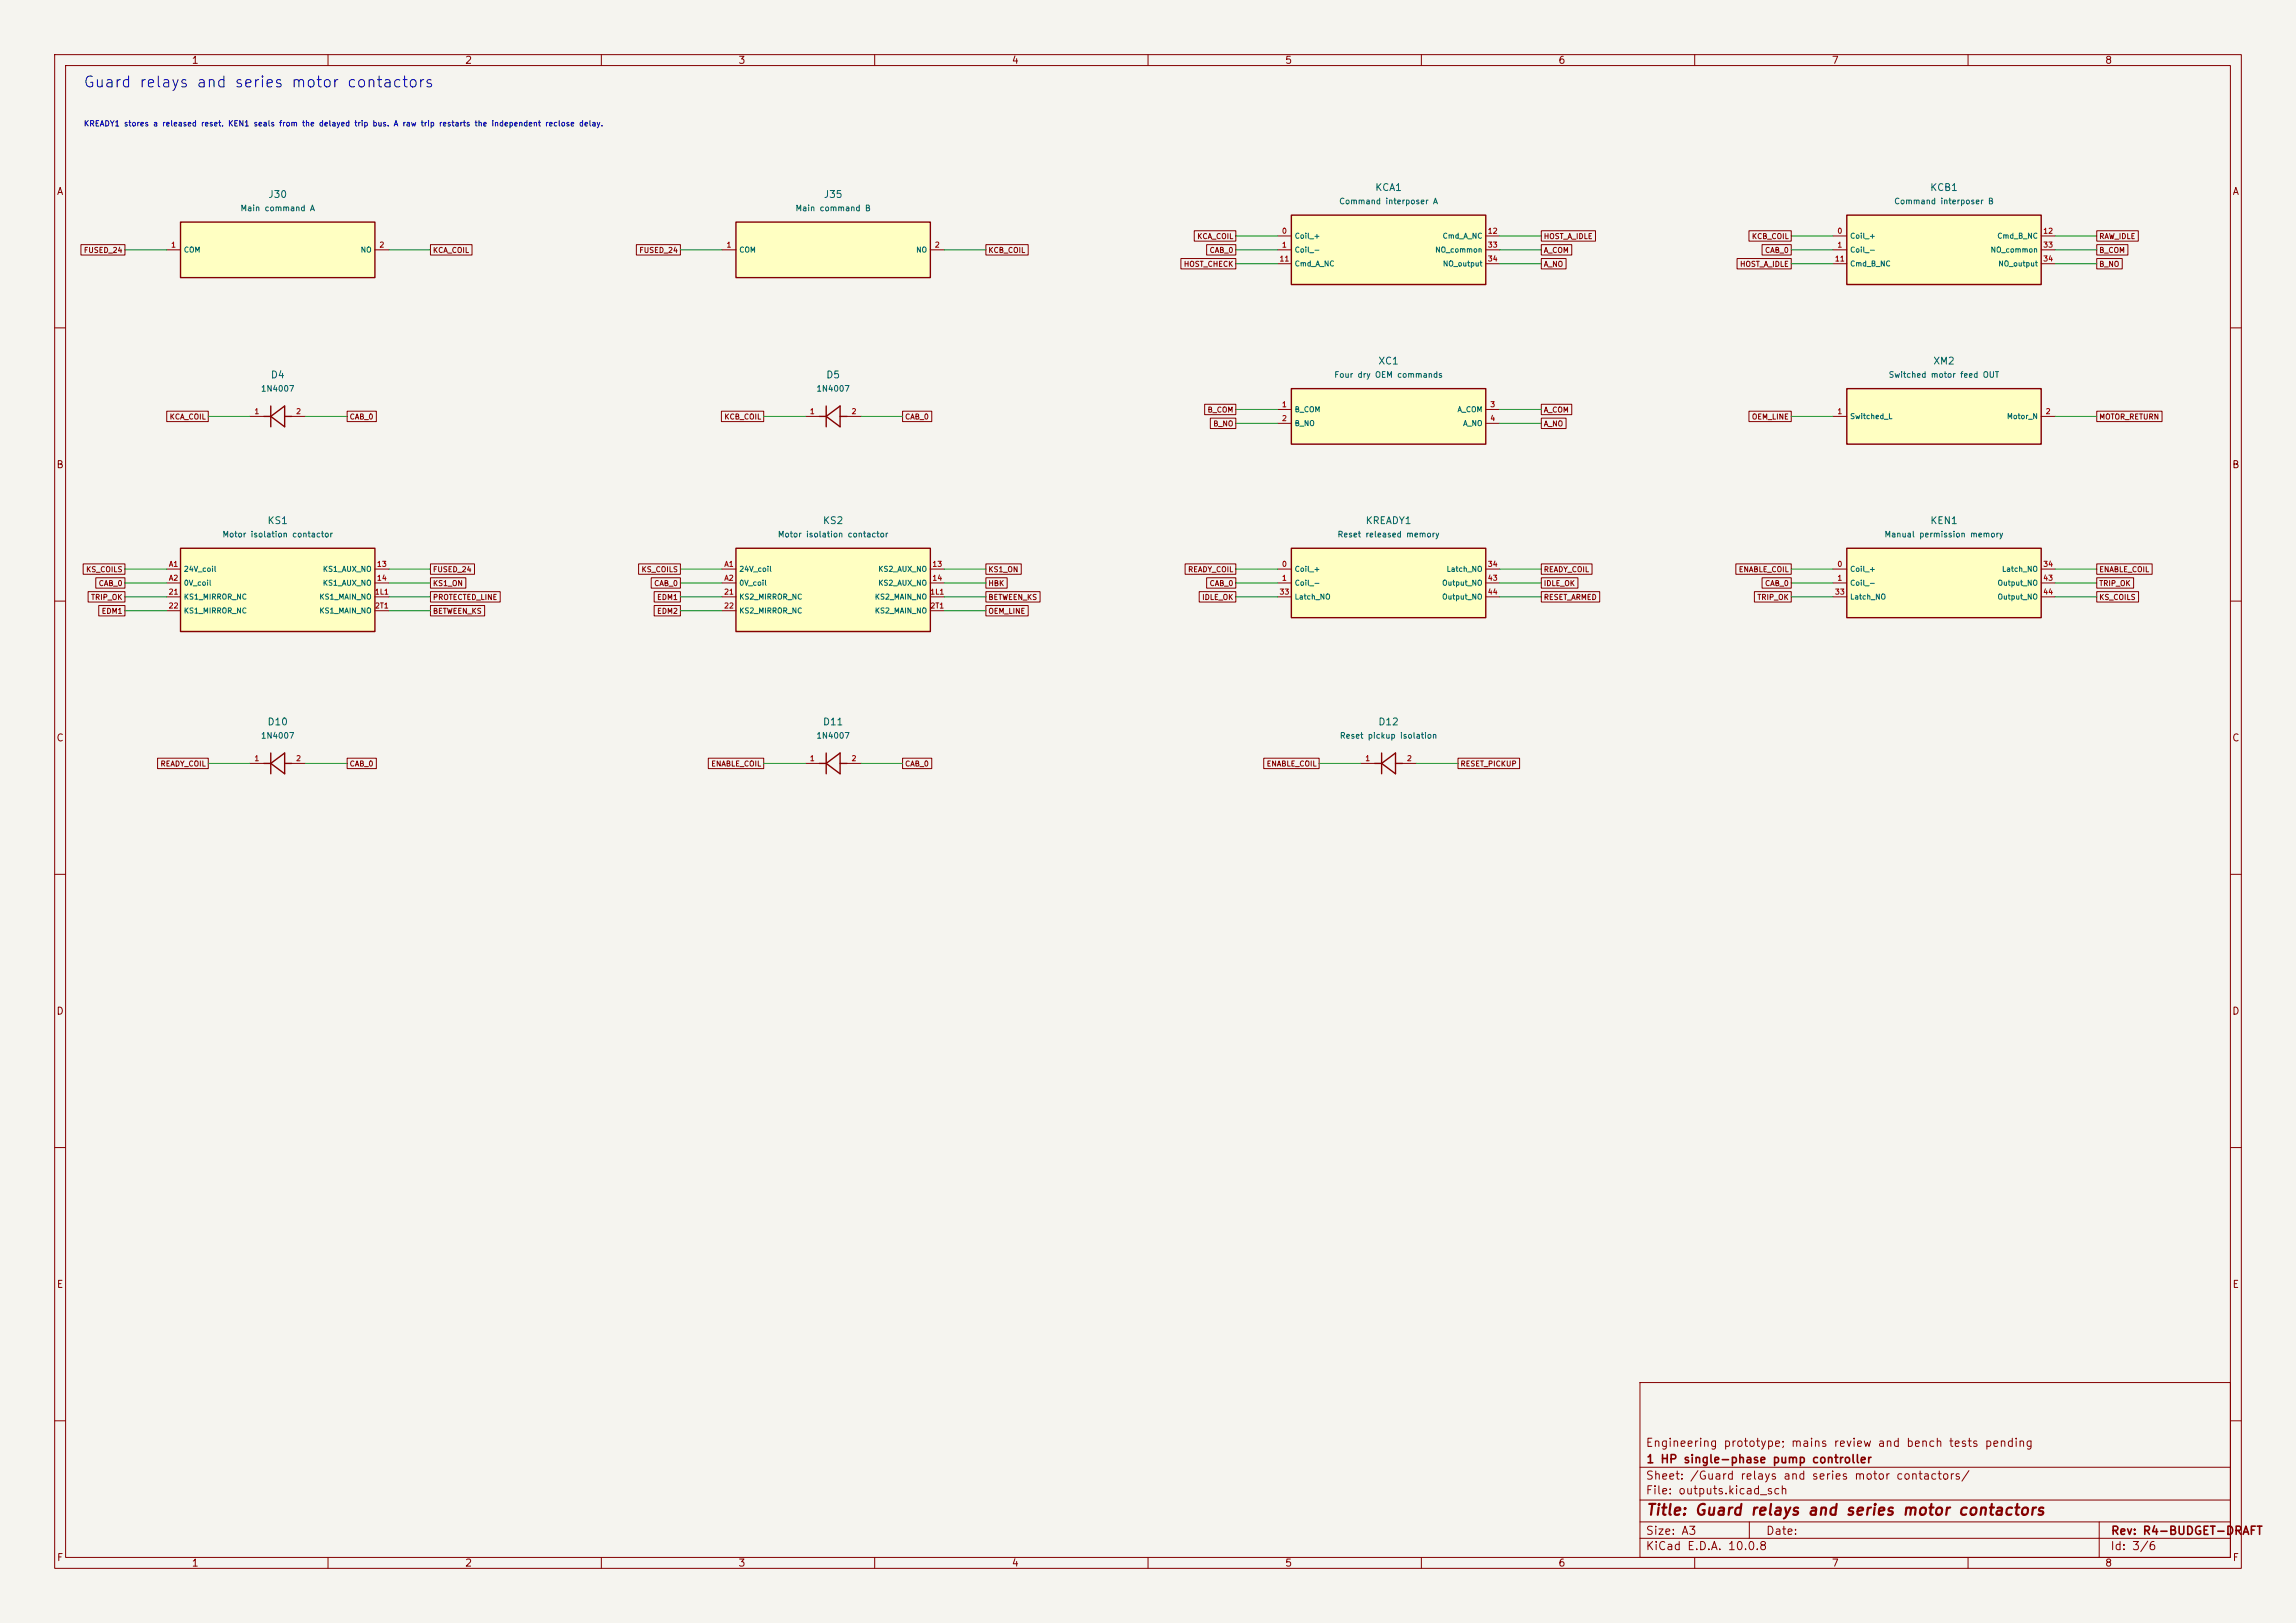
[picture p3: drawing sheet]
<svg xmlns="http://www.w3.org/2000/svg" width="420mm" height="297mm" viewBox="0 0 420 297" stroke-linecap="round" stroke-linejoin="round" font-family="sans-serif">
<defs><g id="words">
<text font-size="2" fill="#0000c2" x="15.1" y="16.5">Guard relays and series motor contactors</text>
<text font-size="2" fill="#840000" x="301" y="277.8">Title: Guard relays and series motor contactors</text>
<g font-size="1.5" fill="#840000">
<text x="300.9" y="265.1">Engineering prototype; mains review and bench tests pending</text>
<text x="301" y="268.1">1 HP single-phase pump controller</text>
<text x="300.9" y="273.8">File: outputs.kicad_sch</text>
<text x="300.9" y="271.1">Sheet: /Guard relays and series motor contactors/</text>
<text x="300.9" y="281.2">Size: A3</text>
<text x="322.9" y="281.2">Date:</text>
<text x="386" y="281.2">Rev: R4-BUDGET-DRAFT</text>
<text x="300.9" y="284">KiCad E.D.A. 10.0.8</text>
<text x="385.9" y="284">Id: 3/6</text>
</g>
<g font-size="1.3" fill="#840000">
<text x="35" y="12">1</text>
<text x="85" y="12">2</text>
<text x="135" y="12">3</text>
<text x="185" y="12">4</text>
<text x="235" y="12">5</text>
<text x="285" y="12">6</text>
<text x="335" y="12">7</text>
<text x="385" y="12">8</text>
<text x="10.3" y="36">A</text>
<text x="408.3" y="36">A</text>
<text x="10.2" y="86">B</text>
<text x="408.2" y="86">B</text>
<text x="10.2" y="136">C</text>
<text x="408.2" y="136">C</text>
<text x="10.2" y="186">D</text>
<text x="408.2" y="186">D</text>
<text x="10.3" y="236">E</text>
<text x="408.3" y="236">E</text>
<text x="10.3" y="286">F</text>
<text x="35" y="287">1</text>
<text x="85" y="287">2</text>
<text x="135" y="287">3</text>
<text x="185" y="287">4</text>
<text x="235" y="287">5</text>
<text x="285" y="287">6</text>
<text x="335" y="287">7</text>
<text x="385" y="287">8</text>
<text x="408.3" y="286">F</text>
</g>
<g font-size="1.3" fill="#006464">
<text x="251.5" y="35.3">KCA1</text>
<text x="353" y="35.3">KCB1</text>
<text x="49" y="36.5">J30</text>
<text x="150.6" y="36.5">J35</text>
<text x="49.4" y="69.5">D4</text>
<text x="151" y="69.5">D5</text>
<text x="252" y="67">XC1</text>
<text x="353.5" y="67">XM2</text>
<text x="48.8" y="96.2">KS1</text>
<text x="150.4" y="96.2">KS2</text>
<text x="249.7" y="96.2">KREADY1</text>
<text x="353" y="96.2">KEN1</text>
<text x="48.8" y="133">D10</text>
<text x="150.4" y="133">D11</text>
<text x="252" y="133">D12</text>
</g>
<g font-size="1.1" fill="#006464">
<text x="43.9" y="38.9">Main command A</text>
<text x="145.4" y="38.9">Main command B</text>
<text x="244.9" y="37.6">Command interposer A</text>
<text x="346.4" y="37.6">Command interposer B</text>
<text x="47.6" y="71.9">1N4007</text>
<text x="149.2" y="71.9">1N4007</text>
<text x="244" y="69.4">Four dry OEM commands</text>
<text x="345.4" y="69.4">Switched motor feed OUT</text>
<text x="40.6" y="98.6">Motor isolation contactor</text>
<text x="142.2" y="98.6">Motor isolation contactor</text>
<text x="244.6" y="98.6">Reset released memory</text>
<text x="344.6" y="98.6">Manual permission memory</text>
<text x="47.6" y="135.4">1N4007</text>
<text x="149.2" y="135.4">1N4007</text>
<text x="245" y="135.4">Reset pickup isolation</text>
</g>
<text font-size="1" fill="#0000c2" x="15.2" y="23.4">KREADY1 stores a released reset. KEN1 seals from the delayed trip bus. A raw trip restarts the independent reclose delay.</text>
<g font-size="1" fill="#840000">
<text x="15.3" y="46.5">FUSED_24</text>
<text x="79.1" y="46.5">KCA_COIL</text>
<text x="116.9" y="46.5">FUSED_24</text>
<text x="180.7" y="46.5">KCB_COIL</text>
<text x="218.9" y="44">KCA_COIL</text>
<text x="221.2" y="46.5">CAB_0</text>
<text x="282.3" y="46.5">A_COM</text>
<text x="282.3" y="44">HOST_A_IDLE</text>
<text x="320.4" y="44">KCB_COIL</text>
<text x="322.8" y="46.5">CAB_0</text>
<text x="383.9" y="44">RAW_IDLE</text>
<text x="383.9" y="46.5">B_COM</text>
<text x="216.5" y="49">HOST_CHECK</text>
<text x="282.3" y="49">A_NO</text>
<text x="318.2" y="49">HOST_A_IDLE</text>
<text x="383.9" y="49">B_NO</text>
<text x="30.9" y="77">KCA_COIL</text>
<text x="63.9" y="77">CAB_0</text>
<text x="132.4" y="77">KCB_COIL</text>
<text x="165.5" y="77">CAB_0</text>
<text x="220.8" y="75.7">B_COM</text>
<text x="282.3" y="75.7">A_COM</text>
<text x="320.4" y="77">OEM_LINE</text>
<text x="383.9" y="77">MOTOR_RETURN</text>
<text x="221.8" y="78.3">B_NO</text>
<text x="282.3" y="78.3">A_NO</text>
<text x="15.7" y="104.9">KS_COILS</text>
<text x="18" y="107.5">CAB_0</text>
<text x="79.1" y="107.5">KS1_ON</text>
<text x="79.1" y="104.9">FUSED_24</text>
<text x="117.3" y="104.9">KS_COILS</text>
<text x="119.6" y="107.5">CAB_0</text>
<text x="180.7" y="104.9">KS1_ON</text>
<text x="180.7" y="107.5">HBK</text>
<text x="217.2" y="104.9">READY_COIL</text>
<text x="221.2" y="107.5">CAB_0</text>
<text x="282.3" y="104.9">READY_COIL</text>
<text x="282.3" y="107.5">IDLE_OK</text>
<text x="318" y="104.9">ENABLE_COIL</text>
<text x="322.8" y="107.5">CAB_0</text>
<text x="383.9" y="104.9">ENABLE_COIL</text>
<text x="383.9" y="107.5">TRIP_OK</text>
<text x="16.6" y="110">TRIP_OK</text>
<text x="18.5" y="112.5">EDM1</text>
<text x="79.1" y="112.5">BETWEEN_KS</text>
<text x="79.1" y="110">PROTECTED_LINE</text>
<text x="120.1" y="112.5">EDM2</text>
<text x="120.1" y="110">EDM1</text>
<text x="180.7" y="112.5">OEM_LINE</text>
<text x="180.7" y="110">BETWEEN_KS</text>
<text x="219.8" y="110">IDLE_OK</text>
<text x="282.3" y="110">RESET_ARMED</text>
<text x="321.4" y="110">TRIP_OK</text>
<text x="383.9" y="110">KS_COILS</text>
<text x="29.3" y="140.5">READY_COIL</text>
<text x="63.9" y="140.5">CAB_0</text>
<text x="130" y="140.5">ENABLE_COIL</text>
<text x="165.5" y="140.5">CAB_0</text>
<text x="231.6" y="140.5">ENABLE_COIL</text>
<text x="267.1" y="140.5">RESET_PICKUP</text>
</g>
<g font-size="1" fill="#a90000">
<text x="31.2" y="45.5">1</text>
<text x="69.3" y="45.5">2</text>
<text x="132.8" y="45.5">1</text>
<text x="170.9" y="45.5">2</text>
<text x="234.4" y="43">0</text>
<text x="234.4" y="45.5">1</text>
<text x="272.1" y="43">12</text>
<text x="272.1" y="45.5">33</text>
<text x="336" y="43">0</text>
<text x="336" y="45.5">1</text>
<text x="373.7" y="43">12</text>
<text x="373.7" y="45.5">33</text>
<text x="234" y="48.1">11</text>
<text x="272.1" y="48.1">34</text>
<text x="335.6" y="48.1">11</text>
<text x="373.7" y="48.1">34</text>
<text x="46.4" y="76">1</text>
<text x="54.1" y="76">2</text>
<text x="148" y="76">1</text>
<text x="155.7" y="76">2</text>
<text x="234.4" y="74.7">1</text>
<text x="234.4" y="77.3">2</text>
<text x="272.5" y="74.7">3</text>
<text x="272.5" y="77.3">4</text>
<text x="336" y="76">1</text>
<text x="374.1" y="76">2</text>
<text x="30.8" y="103.9">A1</text>
<text x="30.8" y="106.5">A2</text>
<text x="68.9" y="103.9">13</text>
<text x="68.9" y="106.5">14</text>
<text x="132.4" y="103.9">A1</text>
<text x="132.4" y="106.5">A2</text>
<text x="170.5" y="103.9">13</text>
<text x="170.5" y="106.5">14</text>
<text x="234.4" y="103.9">0</text>
<text x="234.4" y="106.5">1</text>
<text x="272.1" y="103.9">34</text>
<text x="272.1" y="106.5">43</text>
<text x="336" y="103.9">0</text>
<text x="336" y="106.5">1</text>
<text x="373.7" y="103.9">34</text>
<text x="373.7" y="106.5">43</text>
<text x="30.8" y="109">21</text>
<text x="30.8" y="111.6">22</text>
<text x="68.5" y="109">1L1</text>
<text x="68.5" y="111.6">2T1</text>
<text x="132.4" y="109">21</text>
<text x="132.4" y="111.6">22</text>
<text x="170.1" y="109">1L1</text>
<text x="170.1" y="111.6">2T1</text>
<text x="234" y="109">33</text>
<text x="272.1" y="109">44</text>
<text x="335.6" y="109">33</text>
<text x="373.7" y="109">44</text>
<text x="46.4" y="139.5">1</text>
<text x="54.1" y="139.5">2</text>
<text x="148" y="139.5">1</text>
<text x="155.7" y="139.5">2</text>
<text x="249.6" y="139.5">1</text>
<text x="257.3" y="139.5">2</text>
</g>
<g font-size="1" fill="#006464">
<text x="33.5" y="46.4">COM</text>
<text x="65.9" y="46.4">NO</text>
<text x="135.1" y="46.4">COM</text>
<text x="167.5" y="46.4">NO</text>
<text x="236.7" y="43.9">Coil_+</text>
<text x="236.7" y="46.4">Coil_-</text>
<text x="262.4" y="46.4">NO_common</text>
<text x="263.8" y="43.9">Cmd_A_NC</text>
<text x="338.3" y="43.9">Coil_+</text>
<text x="338.3" y="46.4">Coil_-</text>
<text x="364" y="46.4">NO_common</text>
<text x="365.3" y="43.9">Cmd_B_NC</text>
<text x="236.7" y="49">Cmd_A_NC</text>
<text x="263.8" y="49">NO_output</text>
<text x="338.3" y="49">Cmd_B_NC</text>
<text x="365.4" y="49">NO_output</text>
<text x="236.7" y="75.6">B_COM</text>
<text x="266.5" y="75.6">A_COM</text>
<text x="338.3" y="76.9">Switched_L</text>
<text x="367" y="76.9">Motor_N</text>
<text x="236.7" y="78.2">B_NO</text>
<text x="267.5" y="78.2">A_NO</text>
<text x="33.5" y="104.9">24V_coil</text>
<text x="33.5" y="107.4">0V_coil</text>
<text x="59" y="104.9">KS1_AUX_NO</text>
<text x="59" y="107.4">KS1_AUX_NO</text>
<text x="135.1" y="104.9">24V_coil</text>
<text x="135.1" y="107.4">0V_coil</text>
<text x="160.6" y="104.9">KS2_AUX_NO</text>
<text x="160.6" y="107.4">KS2_AUX_NO</text>
<text x="236.7" y="104.9">Coil_+</text>
<text x="236.7" y="107.4">Coil_-</text>
<text x="263.7" y="107.4">Output_NO</text>
<text x="264.5" y="104.9">Latch_NO</text>
<text x="338.3" y="104.9">Coil_+</text>
<text x="338.3" y="107.4">Coil_-</text>
<text x="365.3" y="107.4">Output_NO</text>
<text x="366.1" y="104.9">Latch_NO</text>
<text x="33.5" y="109.9">KS1_MIRROR_NC</text>
<text x="33.5" y="112.5">KS1_MIRROR_NC</text>
<text x="58.3" y="109.9">KS1_MAIN_NO</text>
<text x="58.3" y="112.5">KS1_MAIN_NO</text>
<text x="135.1" y="109.9">KS2_MIRROR_NC</text>
<text x="135.1" y="112.5">KS2_MIRROR_NC</text>
<text x="159.9" y="109.9">KS2_MAIN_NO</text>
<text x="159.9" y="112.5">KS2_MAIN_NO</text>
<text x="236.7" y="109.9">Latch_NO</text>
<text x="263.7" y="109.9">Output_NO</text>
<text x="338.3" y="109.9">Latch_NO</text>
<text x="365.3" y="109.9">Output_NO</text>
</g>
</g></defs>
<path d="M0 0h420v297h-420z" fill="#f5f4ef" stroke="#f5f4ef" stroke-width=".18"/>
<g fill="none" stroke="#840000" stroke-width=".18">
<path d="M10 10h400v277h-400zM12 12h396v273h-396zM60 10v2M110 10v2M160 10v2M210 10v2M260 10v2M310 10v2M360 10v2M10 60h2M408 60h2M10 110h2"/>
<path d="M408 110h2M147.3 139.7h2.6M154.9 139.7h2.6M10 160h2M408 160h2M10 210h2M408 210h2M300 253h108v32h-108zM10 260h2M300 278.5h108M300 274.5h108M300 268.5h108"/>
<path d="M320 278.5v3M384 278.5v6.5M408 260h2M60 285v2M110 285v2M160 285v2M210 285v2M260 285v2M300 281.5h108M310 285v2M360 285v2"/>
</g>
<path d="M149.9 139.7h1.2M151.1 139.7l2.6-1.9v3.8zM151.1 137.8v3.8M153.7 139.7h1.2" fill="none" stroke="#840000" stroke-width=".25"/>
<path d="M337.8 100.3h35.6v12.7h-35.6z" fill="#ffffc2"/>
<path d="M48.3 76.2h1.2M49.5 74.3v3.8M49.5 76.2l2.6-1.9v3.8zM52.1 76.2h1.2M337.8 100.3h35.6v12.7h-35.6zM48.3 139.7h1.2M49.5 139.7l2.6-1.9v3.8zM49.5 137.8v3.8M52.1 139.7h1.2" fill="none" stroke="#840000" stroke-width=".25"/>
<path d="M45.7 76.2h2.6M53.3 76.2h2.6M335.3 104.1h2.5M335.3 106.7h2.5M335.3 109.2h2.5M373.4 104.1h2.5M373.4 106.7h2.5M373.4 109.2h2.5M45.7 139.7h2.6M53.3 139.7h2.6" fill="none" stroke="#840000" stroke-width=".18"/>
<path d="M33 100.3h35.6v15.3h-35.6z" fill="#ffffc2"/>
<path d="M33 100.3h35.6v15.3h-35.6z" fill="none" stroke="#840000" stroke-width=".25"/>
<path d="M30.5 109.2h2.5M30.5 111.8h2.5M30.5 104.1h2.5M30.5 106.7h2.5M68.6 109.2h2.5M68.6 111.8h2.5M68.6 104.1h2.5M68.6 106.7h2.5" fill="none" stroke="#840000" stroke-width=".18"/>
<path d="M337.8 71.1h35.6v10.2h-35.6z" fill="#ffffc2"/>
<path d="M337.8 71.1h35.6v10.2h-35.6z" fill="none" stroke="#840000" stroke-width=".25"/>
<path d="M335.3 76.2h2.5M373.4 76.2h2.5" fill="none" stroke="#840000" stroke-width=".18"/>
<path d="M337.8 39.4h35.6v12.7h-35.6z" fill="#ffffc2"/>
<path d="M337.8 39.4h35.6v12.7h-35.6z" fill="none" stroke="#840000" stroke-width=".25"/>
<path d="M335.3 43.2h2.5M335.3 45.7h2.5M335.3 48.3h2.5M373.4 43.2h2.5M373.4 45.7h2.5M373.4 48.3h2.5" fill="none" stroke="#840000" stroke-width=".18"/>
<path d="M33 40.6h35.6v10.2h-35.6z" fill="#ffffc2"/>
<path d="M33 40.6h35.6v10.2h-35.6zM251.5 139.7h1.2M252.7 139.7l2.6-1.9v3.8zM252.7 137.8v3.8M255.3 139.7h1.2" fill="none" stroke="#840000" stroke-width=".25"/>
<path d="M30.5 45.7h2.5M68.6 45.7h2.5M248.9 139.7h2.6M256.5 139.7h2.6" fill="none" stroke="#840000" stroke-width=".18"/>
<path d="M236.2 100.3h35.6v12.7h-35.6z" fill="#ffffc2"/>
<path d="M236.2 100.3h35.6v12.7h-35.6z" fill="none" stroke="#840000" stroke-width=".25"/>
<path d="M233.7 104.1h2.5M233.7 106.7h2.5M233.7 109.2h2.5M271.8 104.1h2.5M271.8 106.7h2.5M271.8 109.2h2.5" fill="none" stroke="#840000" stroke-width=".18"/>
<path d="M236.2 39.4h35.6v12.7h-35.6z" fill="#ffffc2"/>
<path d="M236.2 39.4h35.6v12.7h-35.6z" fill="none" stroke="#840000" stroke-width=".25"/>
<path d="M233.7 43.2h2.5M233.7 45.7h2.5M233.7 48.3h2.5M271.8 43.2h2.5M271.8 45.7h2.5M271.8 48.3h2.5" fill="none" stroke="#840000" stroke-width=".18"/>
<path d="M134.6 100.3h35.6v15.3h-35.6z" fill="#ffffc2"/>
<path d="M134.6 100.3h35.6v15.3h-35.6z" fill="none" stroke="#840000" stroke-width=".25"/>
<path d="M132.1 109.2h2.5M132.1 111.8h2.5M132.1 104.1h2.5M132.1 106.7h2.5M170.2 109.2h2.5M170.2 111.8h2.5M170.2 104.1h2.5M170.2 106.7h2.5" fill="none" stroke="#840000" stroke-width=".18"/>
<path d="M236.2 71.1h35.6v10.2h-35.6z" fill="#ffffc2"/>
<path d="M236.2 71.1h35.6v10.2h-35.6z" fill="none" stroke="#840000" stroke-width=".25"/>
<path d="M233.7 74.9h2.5M233.7 77.5h2.5M271.8 74.9h2.5M271.8 77.5h2.5" fill="none" stroke="#840000" stroke-width=".18"/>
<path d="M134.6 40.6h35.6v10.2h-35.6z" fill="#ffffc2"/>
<path d="M134.6 40.6h35.6v10.2h-35.6zM149.9 76.2h1.2M151.1 76.2l2.6-1.9v3.8zM151.1 74.3v3.8M153.7 76.2h1.2" fill="none" stroke="#840000" stroke-width=".25"/>
<g fill="none" stroke="#840000" stroke-width=".18">
<path d="M14.8 44.8h8.1v1.9h-8.1zM78.7 44.8h7.6v1.9h-7.6zM116.4 44.8h8.1v1.9h-8.1zM132.1 45.7h2.5M170.2 45.7h2.5M180.3 44.8h7.8v1.9h-7.8zM216 47.3h10.1v1.9h-10.1zM218.5 42.2h7.6v1.9h-7.6zM220.7 44.8h5.4v1.9h-5.4zM281.9 47.3h4.6v1.9h-4.6zM281.9 44.8h5.6v1.9h-5.6zM281.9 42.2h9.9v1.9h-9.9z"/>
<path d="M317.8 47.3h9.9v1.9h-9.9zM319.9 42.2h7.8v1.9h-7.8zM322.3 44.8h5.4v1.9h-5.4zM383.5 42.2h7.6v1.9h-7.6zM383.5 44.8h5.7v1.9h-5.7zM383.5 47.3h4.7v1.9h-4.7zM30.5 75.2h7.6v2h-7.6zM63.5 75.2h5.3v2h-5.3zM132 75.2h7.7v2h-7.7zM147.3 76.2h2.6M154.9 76.2h2.6M165.1 75.2h5.3v2h-5.3z"/>
<path d="M220.4 74h5.7v1.9h-5.7zM221.4 76.5h4.7v1.9h-4.7zM281.9 76.5h4.6v1.9h-4.6zM281.9 74h5.6v1.9h-5.6zM319.9 75.2h7.8v2h-7.8zM383.5 75.2h12v2h-12zM15.2 103.2h7.7v1.9h-7.7zM16.1 108.3h6.8v1.9h-6.8zM17.5 105.7h5.4v1.9h-5.4zM18.1 110.8h4.8v1.9h-4.8zM78.7 110.8h9.9v1.9h-9.9zM78.7 108.3h12.8v1.9h-12.8z"/>
<path d="M78.7 105.7h6.5v1.9h-6.5zM78.7 103.2h8.1v1.9h-8.1zM116.8 103.2h7.7v1.9h-7.7zM119.1 105.7h5.4v1.9h-5.4zM119.7 110.8h4.8v1.9h-4.8zM119.7 108.3h4.8v1.9h-4.8zM180.3 110.8h7.8v1.9h-7.8zM180.3 103.2h6.5v1.9h-6.5zM180.3 105.7h3.9v1.9h-3.9zM180.3 108.3h9.9v1.9h-9.9zM216.8 103.2h9.3v1.9h-9.3zM219.4 108.3h6.7v1.9h-6.7z"/>
<path d="M220.7 105.7h5.4v1.9h-5.4zM281.9 103.2h9.3v1.9h-9.3zM281.9 108.3h10.7v1.9h-10.7zM281.9 105.7h6.7v1.9h-6.7zM317.5 103.2h10.2v1.9h-10.2zM320.9 108.3h6.8v1.9h-6.8zM322.3 105.7h5.4v1.9h-5.4zM383.5 103.2h10.2v1.9h-10.2zM383.5 105.7h6.8v1.9h-6.8zM383.5 108.3h7.7v1.9h-7.7zM28.8 138.7h9.3v2h-9.3zM63.5 138.7h5.3v2h-5.3z"/>
<path d="M129.6 138.7h10.1v2h-10.1zM165.1 138.7h5.3v2h-5.3zM231.2 138.7h10.1v2h-10.1zM266.7 138.7h11.3v2h-11.3z"/>
</g>
<g fill="none" stroke="#009600" stroke-width=".18">
<path d="M22.9 45.7h7.6M71.1 45.7h7.6M124.5 45.7h7.6M172.7 45.7h7.6M226.1 48.3h7.6M226.1 43.2h7.6M226.1 45.7h7.6M274.3 48.3h7.6M274.3 43.2h7.6M274.3 45.7h7.6M327.7 48.3h7.6M327.7 43.2h7.6"/>
<path d="M327.7 45.7h7.6M375.9 48.3h7.6M375.9 43.2h7.6M375.9 45.7h7.6M38.1 76.2h7.6M55.9 76.2h7.6M139.7 76.2h7.6M157.5 76.2h7.6M226.1 74.9h7.6M226.1 77.5h7.6M274.3 74.9h7.6M274.3 77.5h7.6"/>
<path d="M327.7 76.2h7.6M375.9 76.2h7.6M22.9 109.2h7.6M22.9 106.7h7.6M22.9 104.1h7.6M22.9 111.8h7.6M71.1 109.2h7.6M71.1 106.7h7.6M71.1 104.1h7.6M71.1 111.8h7.6M124.5 109.2h7.6M124.5 106.7h7.6"/>
<path d="M124.5 104.1h7.6M124.5 111.8h7.6M172.7 109.2h7.6M172.7 106.7h7.6M172.7 104.1h7.6M172.7 111.8h7.6M226.1 109.2h7.6M226.1 106.7h7.6M226.1 104.1h7.6M274.3 109.2h7.6M274.3 106.7h7.6M274.3 104.1h7.6"/>
<path d="M327.7 109.2h7.6M327.7 106.7h7.6M327.7 104.1h7.6M375.9 109.2h7.6M375.9 106.7h7.6M375.9 104.1h7.6M38.1 139.7h7.6M55.9 139.7h7.6M139.7 139.7h7.6M157.5 139.7h7.6M241.3 139.7h7.6M259.1 139.7h7.6"/>
</g>
<use href="#words"/>
</svg>
